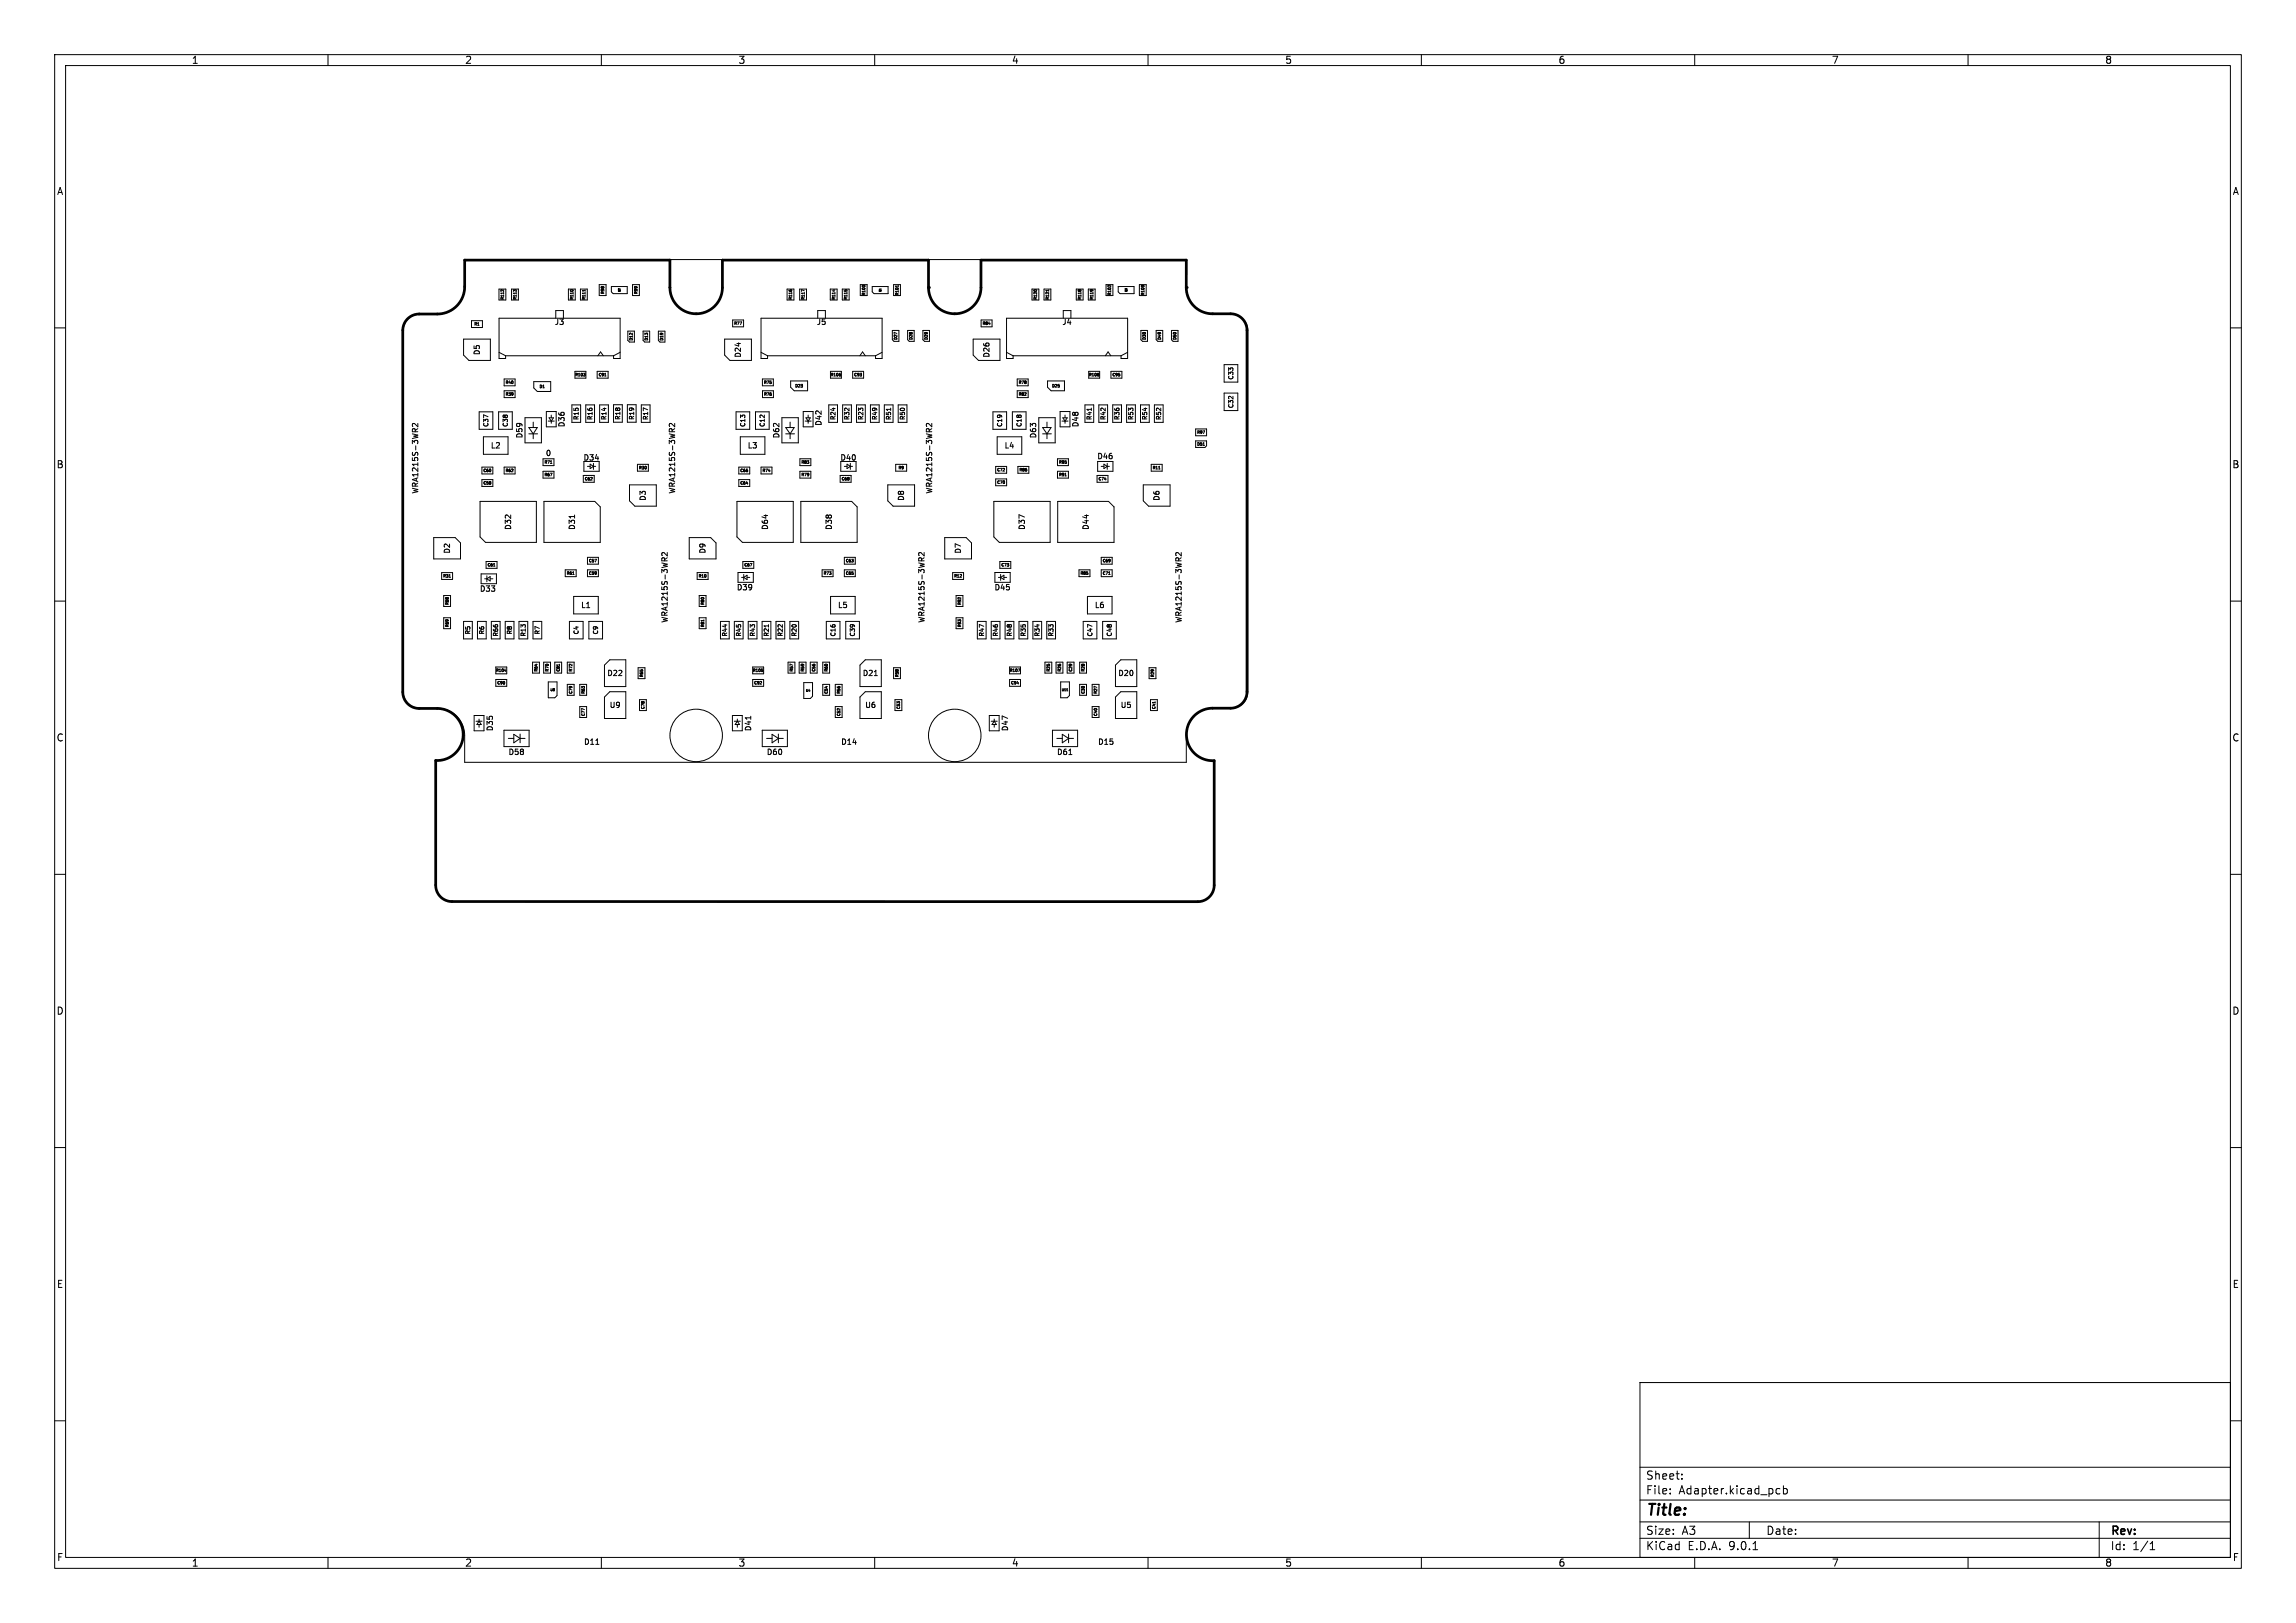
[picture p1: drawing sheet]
<svg xmlns="http://www.w3.org/2000/svg" width="420mm" height="297mm" viewBox="0 0 420 297" stroke-linecap="round" stroke-linejoin="round" font-family="sans-serif">
<defs><g id="words">
<text font-size="2.8" x="301" y="277.9">Title:</text>
<g font-size="2.1">
<text x="301" y="273.7">File:</text>
<text x="301" y="271">Sheet:</text>
<text x="307.1" y="273.7">Adapter.kicad_pcb</text>
<text x="301" y="281.1">Size:</text>
<text x="307.6" y="281.1">A3</text>
<text x="323" y="281.1">Date:</text>
<text x="386" y="281.3">Rev:</text>
<text x="301" y="283.9">KiCad</text>
<text x="308.7" y="283.9">E.D.A.</text>
<text x="316.3" y="283.9">9.0.1</text>
<text x="386" y="283.9">Id:</text>
<text x="390.1" y="283.9">1/1</text>
</g>
<g font-size="1.8">
<text x="35" y="11.9">1</text>
<text x="85" y="11.9">2</text>
<text x="135" y="11.9">3</text>
<text x="185" y="11.9">4</text>
<text x="235" y="11.9">5</text>
<text x="285" y="11.9">6</text>
<text x="335" y="11.9">7</text>
<text x="385" y="11.9">8</text>
<text x="10.3" y="35.9">A</text>
<text x="408.3" y="35.9">A</text>
<text x="10.3" y="85.9">B</text>
<text x="408.2" y="85.9">B</text>
<text x="10.3" y="135.9">C</text>
<text x="408.2" y="135.9">C</text>
<text x="10.3" y="185.9">D</text>
<text x="408.2" y="185.9">D</text>
<text x="10.3" y="235.9">E</text>
<text x="408.3" y="235.9">E</text>
<text x="10.3" y="285.9">F</text>
<text x="35" y="286.9">1</text>
<text x="85" y="286.9">2</text>
<text x="135" y="286.9">3</text>
<text x="185" y="286.9">4</text>
<text x="235" y="286.9">5</text>
<text x="285" y="286.9">6</text>
<text x="335" y="286.9">7</text>
<text x="385" y="286.9">8</text>
<text x="408.3" y="285.9">F</text>
</g>
<g font-size="1.4">
<text x="101.4" y="59.7">J3</text>
<text x="149.3" y="59.7">J5</text>
<text x="194.2" y="59.7">J4</text>
<text x="88" y="65.1" transform="rotate(-90 88 65.1)">D5</text>
<text x="135.7" y="65.6" transform="rotate(-90 135.7 65.6)">D24</text>
<text x="181.2" y="65.6" transform="rotate(-90 181.2 65.6)">D26</text>
<text x="89.7" y="82.3">L2</text>
<text x="95.8" y="80.3" transform="rotate(-90 95.8 80.3)">D59</text>
<text x="99.7" y="83.7">0</text>
<text x="103.5" y="78.3" transform="rotate(-90 103.5 78.3)">D36</text>
<text x="136.7" y="82.3">L3</text>
<text x="142.8" y="80.3" transform="rotate(-90 142.8 80.3)">D62</text>
<text x="150.5" y="78" transform="rotate(-90 150.5 78)">D42</text>
<text x="183.7" y="82.3">L4</text>
<text x="189.7" y="80.3" transform="rotate(-90 189.7 80.3)">D63</text>
<text x="197.5" y="78.3" transform="rotate(-90 197.5 78.3)">D48</text>
<text x="106.6" y="84.5">D34</text>
<text x="153.6" y="84.5">D40</text>
<text x="200.6" y="84.2">D46</text>
<text x="76.7" y="90.5" transform="rotate(-90 76.7 90.5)">WRA1215S-3WR2</text>
<text x="118.3" y="91.8" transform="rotate(-90 118.3 91.8)">D3</text>
<text x="123.7" y="90.5" transform="rotate(-90 123.7 90.5)">WRA1215S-3WR2</text>
<text x="165.6" y="91.8" transform="rotate(-90 165.6 91.8)">D8</text>
<text x="170.7" y="90.5" transform="rotate(-90 170.7 90.5)">WRA1215S-3WR2</text>
<text x="212.3" y="91.8" transform="rotate(-90 212.3 91.8)">D6</text>
<text x="82.5" y="101.4" transform="rotate(-90 82.5 101.4)">D2</text>
<text x="93.7" y="97.1" transform="rotate(-90 93.7 97.1)">D32</text>
<text x="105.4" y="97.1" transform="rotate(-90 105.4 97.1)">D31</text>
<text x="129.2" y="101.4" transform="rotate(-90 129.2 101.4)">D9</text>
<text x="140.7" y="97.1" transform="rotate(-90 140.7 97.1)">D64</text>
<text x="152.4" y="97.1" transform="rotate(-90 152.4 97.1)">D38</text>
<text x="176" y="101.4" transform="rotate(-90 176 101.4)">D7</text>
<text x="187.7" y="97.1" transform="rotate(-90 187.7 97.1)">D37</text>
<text x="199.4" y="97.1" transform="rotate(-90 199.4 97.1)">D44</text>
<text x="87.7" y="108.5">D33</text>
<text x="106.2" y="111.5">L1</text>
<text x="134.7" y="108.2">D39</text>
<text x="153.2" y="111.5">L5</text>
<text x="181.8" y="108.2">D45</text>
<text x="200.2" y="111.5">L6</text>
<text x="122.3" y="114.1" transform="rotate(-90 122.3 114.1)">WRA1215S-3WR2</text>
<text x="169.3" y="114.1" transform="rotate(-90 169.3 114.1)">WRA1215S-3WR2</text>
<text x="216.3" y="114.1" transform="rotate(-90 216.3 114.1)">WRA1215S-3WR2</text>
<text x="111" y="123.9">D22</text>
<text x="157.7" y="123.9">D21</text>
<text x="204.4" y="123.9">D20</text>
<text x="111.4" y="129.7">U9</text>
<text x="158.2" y="129.7">U6</text>
<text x="204.9" y="129.7">U5</text>
<text x="90.4" y="133.9" transform="rotate(-90 90.4 133.9)">D35</text>
<text x="106.7" y="136.5">D11</text>
<text x="137.6" y="133.9" transform="rotate(-90 137.6 133.9)">D41</text>
<text x="153.8" y="136.5">D14</text>
<text x="184.6" y="133.9" transform="rotate(-90 184.6 133.9)">D47</text>
<text x="200.8" y="136.5">D15</text>
<text x="92.9" y="138.4">D58</text>
<text x="140.2" y="138.4">D60</text>
<text x="193.2" y="138.4">D61</text>
</g>
<g font-size="1.1">
<text x="225.8" y="69.6" transform="rotate(-90 225.8 69.6)">C33</text>
<text x="106" y="77" transform="rotate(-90 106 77)">R15</text>
<text x="108.5" y="77" transform="rotate(-90 108.5 77)">R16</text>
<text x="111.1" y="77" transform="rotate(-90 111.1 77)">R14</text>
<text x="113.6" y="76.9" transform="rotate(-90 113.6 76.9)">R18</text>
<text x="116.1" y="76.9" transform="rotate(-90 116.1 76.9)">R19</text>
<text x="118.7" y="77" transform="rotate(-90 118.7 77)">R17</text>
<text x="153" y="77" transform="rotate(-90 153 77)">R24</text>
<text x="155.5" y="77" transform="rotate(-90 155.5 77)">R32</text>
<text x="158.1" y="77" transform="rotate(-90 158.1 77)">R23</text>
<text x="160.6" y="77" transform="rotate(-90 160.6 77)">R49</text>
<text x="163.1" y="77" transform="rotate(-90 163.1 77)">R51</text>
<text x="165.7" y="77" transform="rotate(-90 165.7 77)">R50</text>
<text x="199.8" y="77" transform="rotate(-90 199.8 77)">R41</text>
<text x="202.4" y="77" transform="rotate(-90 202.4 77)">R42</text>
<text x="204.9" y="77" transform="rotate(-90 204.9 77)">R36</text>
<text x="207.5" y="77" transform="rotate(-90 207.5 77)">R53</text>
<text x="210" y="77" transform="rotate(-90 210 77)">R54</text>
<text x="212.5" y="77" transform="rotate(-90 212.5 77)">R52</text>
<text x="225.8" y="74.8" transform="rotate(-90 225.8 74.8)">C32</text>
<text x="89.5" y="78.2" transform="rotate(-90 89.5 78.2)">C37</text>
<text x="93" y="78.2" transform="rotate(-90 93 78.2)">C38</text>
<text x="136.5" y="78.2" transform="rotate(-90 136.5 78.2)">C13</text>
<text x="140" y="78.2" transform="rotate(-90 140 78.2)">C12</text>
<text x="183.5" y="78.2" transform="rotate(-90 183.5 78.2)">C19</text>
<text x="187" y="78.2" transform="rotate(-90 187 78.2)">C18</text>
<text x="86.2" y="116.2" transform="rotate(-90 86.2 116.2)">R5</text>
<text x="88.7" y="116.2" transform="rotate(-90 88.7 116.2)">R6</text>
<text x="91.3" y="116.6" transform="rotate(-90 91.3 116.6)">R66</text>
<text x="93.8" y="116.2" transform="rotate(-90 93.8 116.2)">R8</text>
<text x="96.3" y="116.6" transform="rotate(-90 96.3 116.6)">R13</text>
<text x="98.9" y="116.2" transform="rotate(-90 98.9 116.2)">R7</text>
<text x="106" y="116.2" transform="rotate(-90 106 116.2)">C4</text>
<text x="109.5" y="116.2" transform="rotate(-90 109.5 116.2)">C9</text>
<text x="133.2" y="116.6" transform="rotate(-90 133.2 116.6)">R44</text>
<text x="135.7" y="116.6" transform="rotate(-90 135.7 116.6)">R45</text>
<text x="138.2" y="116.6" transform="rotate(-90 138.2 116.6)">R43</text>
<text x="140.8" y="116.6" transform="rotate(-90 140.8 116.6)">R21</text>
<text x="143.3" y="116.6" transform="rotate(-90 143.3 116.6)">R22</text>
<text x="145.9" y="116.6" transform="rotate(-90 145.9 116.6)">R20</text>
<text x="153" y="116.6" transform="rotate(-90 153 116.6)">C16</text>
<text x="156.5" y="116.6" transform="rotate(-90 156.5 116.6)">C39</text>
<text x="180.2" y="116.6" transform="rotate(-90 180.2 116.6)">R47</text>
<text x="182.7" y="116.6" transform="rotate(-90 182.7 116.6)">R46</text>
<text x="185.2" y="116.6" transform="rotate(-90 185.2 116.6)">R48</text>
<text x="187.8" y="116.6" transform="rotate(-90 187.8 116.6)">R35</text>
<text x="190.3" y="116.6" transform="rotate(-90 190.3 116.6)">R34</text>
<text x="192.9" y="116.6" transform="rotate(-90 192.9 116.6)">R33</text>
<text x="200" y="116.6" transform="rotate(-90 200 116.6)">C47</text>
<text x="203.5" y="116.6" transform="rotate(-90 203.5 116.6)">C48</text>
</g>
<g font-size=".7">
<text x="110.6" y="53.9" transform="rotate(-90 110.6 53.9)">R98</text>
<text x="116.7" y="53.9" transform="rotate(-90 116.7 53.9)">R99</text>
<text x="86.7" y="59.7">R1</text>
<text x="92.3" y="54.9" transform="rotate(-90 92.3 54.9)">R112</text>
<text x="94.6" y="54.9" transform="rotate(-90 94.6 54.9)">R113</text>
<text x="105" y="54.9" transform="rotate(-90 105 54.9)">R110</text>
<text x="107.2" y="54.9" transform="rotate(-90 107.2 54.9)">R111</text>
<text x="134.2" y="59.6">R77</text>
<text x="145" y="54.9" transform="rotate(-90 145 54.9)">R116</text>
<text x="147.3" y="54.9" transform="rotate(-90 147.3 54.9)">R117</text>
<text x="152.9" y="54.9" transform="rotate(-90 152.9 54.9)">R114</text>
<text x="155.1" y="54.9" transform="rotate(-90 155.1 54.9)">R115</text>
<text x="158.4" y="54.1" transform="rotate(-90 158.4 54.1)">R100</text>
<text x="164.5" y="54.1" transform="rotate(-90 164.5 54.1)">R101</text>
<text x="179.7" y="59.6">R84</text>
<text x="189.8" y="54.9" transform="rotate(-90 189.8 54.9)">R120</text>
<text x="192" y="54.9" transform="rotate(-90 192 54.9)">R121</text>
<text x="197.9" y="54.9" transform="rotate(-90 197.9 54.9)">R118</text>
<text x="200.1" y="54.9" transform="rotate(-90 200.1 54.9)">R119</text>
<text x="203.3" y="54.1" transform="rotate(-90 203.3 54.1)">R102</text>
<text x="209.4" y="54.1" transform="rotate(-90 209.4 54.1)">R109</text>
<text x="115.8" y="62.4" transform="rotate(-90 115.8 62.4)">D12</text>
<text x="118.6" y="62.4" transform="rotate(-90 118.6 62.4)">D13</text>
<text x="121.4" y="62.4" transform="rotate(-90 121.4 62.4)">D19</text>
<text x="164.2" y="62.3" transform="rotate(-90 164.2 62.3)">D27</text>
<text x="167" y="62.3" transform="rotate(-90 167 62.3)">D28</text>
<text x="169.8" y="62.3" transform="rotate(-90 169.8 62.3)">D29</text>
<text x="209.7" y="62.3" transform="rotate(-90 209.7 62.3)">D30</text>
<text x="212.5" y="62.3" transform="rotate(-90 212.5 62.3)">D49</text>
<text x="215.3" y="62.3" transform="rotate(-90 215.3 62.3)">D50</text>
<text x="92.4" y="70.3">R40</text>
<text x="98.6" y="71.1">D1</text>
<text x="105.1" y="69">R103</text>
<text x="109.4" y="69">C91</text>
<text x="139.7" y="70.3">R75</text>
<text x="145.4" y="71">D23</text>
<text x="151.9" y="69">R106</text>
<text x="156.2" y="69">C93</text>
<text x="186.3" y="70.3">R78</text>
<text x="192.4" y="71">D25</text>
<text x="199.1" y="69">R108</text>
<text x="203.4" y="69">C95</text>
<text x="92.4" y="72.5">R39</text>
<text x="139.7" y="72.5">R76</text>
<text x="186.3" y="72.5">R82</text>
<text x="218.9" y="81.7">D51</text>
<text x="218.9" y="79.5">R97</text>
<text x="88.4" y="88.8">C58</text>
<text x="88.4" y="86.5">C60</text>
<text x="92.4" y="86.5">R62</text>
<text x="99.5" y="87.2">R67</text>
<text x="99.5" y="85">R71</text>
<text x="106.9" y="88">C62</text>
<text x="116.8" y="86">R30</text>
<text x="135.3" y="86.5">C66</text>
<text x="135.3" y="88.8">C64</text>
<text x="139.4" y="86.5">R74</text>
<text x="146.5" y="85">R83</text>
<text x="146.5" y="87.2">R79</text>
<text x="153.9" y="88">C68</text>
<text x="164.3" y="86">R9</text>
<text x="182.3" y="86.3">C72</text>
<text x="182.3" y="88.6">C70</text>
<text x="186.4" y="86.3">R86</text>
<text x="193.6" y="85">R95</text>
<text x="193.6" y="87.2">R91</text>
<text x="200.9" y="88">C74</text>
<text x="210.8" y="86">R11</text>
<text x="81" y="105.8">R31</text>
<text x="89.1" y="103.7">C61</text>
<text x="103.6" y="105.3">R61</text>
<text x="107.7" y="105.3">C59</text>
<text x="107.7" y="103">C57</text>
<text x="127.7" y="105.8">R10</text>
<text x="136.1" y="103.7">C67</text>
<text x="150.6" y="105.3">R73</text>
<text x="154.7" y="105.3">C65</text>
<text x="154.7" y="103">C63</text>
<text x="174.5" y="105.8">R12</text>
<text x="183.1" y="103.7">C73</text>
<text x="197.6" y="105.3">R85</text>
<text x="201.6" y="103">C69</text>
<text x="201.6" y="105.3">C71</text>
<text x="82.2" y="110.8" transform="rotate(-90 82.2 110.8)">R68</text>
<text x="128.9" y="110.8" transform="rotate(-90 128.9 110.8)">R80</text>
<text x="175.9" y="110.8" transform="rotate(-90 175.9 110.8)">R92</text>
<text x="82.2" y="114.8" transform="rotate(-90 82.2 114.8)">R69</text>
<text x="128.9" y="114.8" transform="rotate(-90 128.9 114.8)">R81</text>
<text x="175.9" y="114.8" transform="rotate(-90 175.9 114.8)">R93</text>
<text x="90.7" y="123.1">R104</text>
<text x="90.9" y="125.3">C90</text>
<text x="98.4" y="123" transform="rotate(-90 98.4 123)">R64</text>
<text x="100.4" y="123" transform="rotate(-90 100.4 123)">R70</text>
<text x="102.5" y="123" transform="rotate(-90 102.5 123)">C81</text>
<text x="104.8" y="123" transform="rotate(-90 104.8 123)">R72</text>
<text x="117.7" y="124" transform="rotate(-90 117.7 124)">R65</text>
<text x="137.6" y="123.1">R105</text>
<text x="137.9" y="125.3">C92</text>
<text x="145.1" y="123" transform="rotate(-90 145.1 123)">R57</text>
<text x="147.2" y="123" transform="rotate(-90 147.2 123)">R59</text>
<text x="149.2" y="123" transform="rotate(-90 149.2 123)">C56</text>
<text x="151.5" y="123" transform="rotate(-90 151.5 123)">R60</text>
<text x="164.5" y="124" transform="rotate(-90 164.5 124)">R58</text>
<text x="184.6" y="123.1">R107</text>
<text x="184.9" y="125.3">C94</text>
<text x="192.1" y="123" transform="rotate(-90 192.1 123)">R25</text>
<text x="194.2" y="123" transform="rotate(-90 194.2 123)">R26</text>
<text x="196.2" y="123" transform="rotate(-90 196.2 123)">C29</text>
<text x="198.5" y="123" transform="rotate(-90 198.5 123)">R28</text>
<text x="211.2" y="124" transform="rotate(-90 211.2 124)">R29</text>
<text x="104.8" y="127" transform="rotate(-90 104.8 127)">C79</text>
<text x="107" y="131.1" transform="rotate(-90 107 131.1)">C77</text>
<text x="107" y="127" transform="rotate(-90 107 127)">R63</text>
<text x="118" y="129.8" transform="rotate(-90 118 129.8)">C78</text>
<text x="151.5" y="127" transform="rotate(-90 151.5 127)">C54</text>
<text x="153.8" y="131.1" transform="rotate(-90 153.8 131.1)">C52</text>
<text x="153.8" y="127" transform="rotate(-90 153.8 127)">R56</text>
<text x="164.7" y="129.8" transform="rotate(-90 164.7 129.8)">C53</text>
<text x="198.5" y="127" transform="rotate(-90 198.5 127)">C30</text>
<text x="200.8" y="131.1" transform="rotate(-90 200.8 131.1)">C40</text>
<text x="200.8" y="127" transform="rotate(-90 200.8 127)">R27</text>
<text x="211.4" y="129.8" transform="rotate(-90 211.4 129.8)">C41</text>
</g>
<g font-size=".6">
<text x="100.6" y="126.5">U8</text>
<text x="147.4" y="126.7">U4</text>
<text x="194.2" y="126.5">U11</text>
</g>
<g font-size=".4">
<text x="113.5" y="53.4" transform="rotate(-90 113.5 53.4)">Q2</text>
<text x="161.2" y="53.4" transform="rotate(-90 161.2 53.4)">Q1</text>
<text x="206.2" y="53.4" transform="rotate(-90 206.2 53.4)">Q3</text>
</g>
</g></defs>
<g fill="none" stroke="#000" stroke-width=".18">
<path d="M10 10h400v277h-400zM12 12h396v273h-396zM60 10v2M110 10v2M160 10v2M210 10v2M260 10v2M310 10v2M360 10v2M85 47.5h132v5a5 5 0 0 0 5 5h3.2a3 3 0 0 1 3 3v66.1a3 3 0 0 1-3 3h-3.2a5 5 0 0 0-5 5v4.9h-132v-4.9a5 5 0 0 0-5-5h-3.3a3 3 0 0 1-2.9-3l-.1-66.1a3 3 0 0 1 3-3h3.3a5 5 0 0 0 5-5zM86.2 58.7h2v1.2h-2zM91.3 52.9h1.2v2h-1.2z"/>
<path d="M92.1 53v.3l-.3-.2h-.1M93.6 52.9h1.2v2h-1.2zM94.1 53.2l-.2-.2v.3M94.2 53.1h.2M101.7 58.2v-1.4h1.4v1.4M104 52.9h1.2v2h-1.2zM104.4 53.1h.3M106.2 52.9h1.2v2h-1.2zM107 53v.3M109.6 52.1h1.3v2h-1.3zM111.8 52.4h2.9v1.3h-2.5l-.4-.3zM115.7 52.1h1.3v2h-1.3z"/>
<path d="M134 58.6h2v1.2h-2zM144 52.9h1.2v2h-1.2zM144.6 53.1h.2M146.3 52.9h1.2v2h-1.2zM147.1 53.2l-.5-.2v.3M149.6 58.2v-1.4h1.4v1.4M151.9 52.9h1.2v2h-1.2zM152.6 53v.3M154.1 52.9h1.2v2h-1.2zM154.4 53.1v.2M154.6 53.1h.3M157.4 52.1h1.2v2h-1.2z"/>
<path d="M157.8 52.2h.3M159.5 52.4h2.9v1.3h-2.5l-.4-.3zM163.5 52.1h1.2v2h-1.2zM164.3 52.2v.3M179.5 58.6h2v1.2h-2zM188.8 52.9h1.2v2h-1.2zM189.2 53.1h.3M191 52.9h1.2v2h-1.2zM191.8 53v.3M194.5 58.2v-1.4h1.4v1.4M196.9 52.9h1.2v2h-1.2zM197.3 53h.1"/>
<path d="M197.3 53v.1M197.3 53l.1 .1M197.5 53.1h.2M199.1 52.9h1.2v2h-1.2zM199.6 53l.1 .1M199.7 53.1h.1M199.7 53l-.2 .1M199.7 53l.2 .1M202.3 52.1h1.3v2h-1.3zM203.2 52.2v.3l-.3-.3-.2 .1M204.5 52.4h2.9v1.3h-2.5l-.4-.3zM208.4 52.1h1.3v2h-1.3z"/>
<path d="M209 52.2h.1M209 52.2l.1 .1M209.1 52.2l-.3 .1M209.1 52.2l.1 .1M10 60h2M75.5 78.5h.4M76.4 78.4l-.4 .4M76.4 77.5v.6l-.7-.6-.3 .2 .1 .4M84.8 62.1h4.9v3.9h-3.9l-1-1zM87.7 75.4h2.4v3.2h-2.4zM88.4 79.9h4.5v3.2h-4.5zM91.2 75.4h2.5v3.2h-2.5z"/>
<path d="M91.3 64.5l1.2 .6M92.2 71.5h2v1.3h-2zM92.2 69.4h2v1.2h-2zM92.5 65.1v.5h-1.2v-7.4h22.1v7.4h-1.2v-.5M92.5 65.1h19.7M96 76.4h3v4.6h-3zM96.7 79.4h1.6M96.7 78.2h1.6l-.8 1.2zM97.5 77.2v1M97.5 79.4v.9M97.6 69.8h3.1v1.8h-2.4l-.7-.6zM99.9 75.3h1.8v2.8h-1.8z"/>
<path d="M100.3 77.1h1.1M100.4 76.5h.8l-.4 .6zM100.8 76v.5M100.8 77.1v.4M104.6 74.1h1.6v3.2h-1.6zM105.2 68h2v1.2h-2zM106.7 68.3h.3l-.1 .2M107 68.5v.3M107.1 74.1h1.6v3.2h-1.6zM109.2 68h2v1.2h-2zM109.4 65.1l.5-.7 .5 .7M109.7 74.1h1.6v3.2h-1.6z"/>
<path d="M110.6 68.8h.3M112.2 74.1h1.6v3.2h-1.6zM113.4 64.5l-1.2 .6M114.8 74.1h1.6v3.2h-1.6zM114.8 60.6h1.2v2h-.9l-.3-.3zM117.3 74.1h1.6v3.2h-1.6zM117.6 60.6h1.2v2h-.9l-.3-.3zM120.4 60.6h1.2v2h-.9l-.3-.3zM122.5 78.5h.3M123.4 77.5v.6l-.7-.6-.3 .2 .1 .4M123.4 78.4l-.5 .4M132.6 62.1h4.9v3.9h-4l-.9-1z"/>
<path d="M134.6 75.4h2.5v3.2h-2.5zM135.4 79.9h4.5v3.2h-4.5zM138.2 75.4h2.5v3.2h-2.5zM139.2 64.5l1.2 .6M139.5 69.4h2v1.2h-2zM139.5 71.5h2v1.3h-2zM140.4 65.1v.5h-1.2v-7.4h22.2v7.4h-1.2v-.5M140.4 65.1h19.8M143 76.4h3v4.6h-3zM143.7 79.4h1.6M143.7 78.2h1.6l-.8 1.2zM144.5 77.2v1"/>
<path d="M144.5 79.4v.9M144.6 69.7h3.1v1.8h-2.4l-.7-.6zM146.9 75.3h1.8v2.8h-1.8zM147.3 77.1h1.1M147.4 76.5h.8l-.4 .6zM147.8 76v.5M147.8 77.1v.4M151.6 74.1h1.6v3.2h-1.6zM151.9 68h2v1.2h-2zM153.8 68.5v.3M154.1 74.1h1.6v3.2h-1.6zM156 68h2v1.2h-2z"/>
<path d="M156.7 74.1h1.6v3.2h-1.6zM157.3 65.1l.5-.7 .5 .7M159.2 74.1h1.6v3.2h-1.6zM161.4 64.5l-1.2 .6M161.8 74.1h1.6v3.2h-1.6zM162.9 74.7v.4M163.2 60.5h1.2v2h-.9l-.3-.3zM164.3 74.1h1.6v3.2h-1.6zM166 60.5h1.2v2h-.9l-.3-.3zM168.8 60.5h1.2v2h-.9l-.3-.3zM169.5 78.5h.4M170.4 77.5v.6l-.7-.6-.3 .2 .1 .4"/>
<path d="M170.4 78.4l-.4 .4M178 62.1h4.9v3.9h-3.9l-1-1zM181.6 75.4h2.5v3.2h-2.5zM182.4 79.9h4.5v3.2h-4.5zM184.1 64.5l1.2 .6M185.2 75.4h2.5v3.2h-2.5zM185.3 65.1v.5h-1.2v-7.4h22.2v7.4h-1.2v-.5M185.3 65.1h19.8M186.1 71.5h2v1.3h-2zM186.1 69.4h2v1.2h-2zM190 76.4h3v4.6h-3zM190.7 79.4h1.6"/>
<path d="M190.7 78.2h1.6l-.8 1.2zM191.5 77.2v1M191.5 79.4v.9M191.6 69.7h3.1v1.8h-2.4l-.7-.6zM193.9 75.3h1.8v2.8h-1.8zM194.3 77.1h1.1M194.4 76.5h.8l-.4 .6zM194.8 76v.5M194.8 77.1v.4M198.5 74.1h1.6v3.2h-1.6zM199.2 68h2v1.2h-2zM199.6 74.7v.4"/>
<path d="M201 68.4h.1M201 68.6v.2M201 74.1h1.6v3.2h-1.6zM201 68.4v.1M202.2 65.1l.5-.7 .5 .7M203.2 68h2v1.2h-2zM203.5 74.1h1.6v3.2h-1.6zM206.1 74.1h1.6v3.2h-1.6zM206.3 64.5l-1.2 .6M208.6 74.1h1.6v3.2h-1.6zM208.7 60.5h1.2v2h-.9l-.3-.3zM211.2 74.1h1.6v3.2h-1.6z"/>
<path d="M211.5 60.5h1.2v2h-.9l-.3-.3zM214.3 60.5h1.2v2h-.9l-.3-.3zM218.7 78.5h2v1.2h-2zM223.9 66.7h2.5v3.2h-2.5zM223.9 71.9h2.5v3.2h-2.5zM408 60h2M79.3 98.4h4l.9 1v2.9h-4.9zM87.8 91.8h10.3v7.5h-9.3l-1-1zM88.2 87.8h2v1.2h-2zM88.2 85.5h2v1.2h-2zM92.2 85.5h2v1.2h-2zM99.3 84h2v1.2h-2z"/>
<path d="M99.3 86.2h2v1.3h-2zM99.5 91.8h9.3l1 1v6.5h-10.3zM100.7 84.8h.3M105.1 94.2v.6M106.7 87h2v1.3h-2zM106.8 84.4h2.8v1.8h-2.8zM107.5 85.3h.5M108 84.9l.6 .4-.6 .4zM108.6 85.3h.4M108.6 84.8v1.1M115.2 88.7h4.9v3.9h-4l-.9-.9zM116.6 85h2v1.2h-2z"/>
<path d="M126.1 98.4h3.9l1 1v2.9h-4.9zM134.8 91.8h10.3v7.5h-9.3l-1-1zM135.1 87.8h2v1.2h-2zM135.1 85.5h2v1.2h-2zM139.2 85.5h2v1.2h-2zM146.3 84h2v1.2h-2zM146.3 86.2h2v1.3h-2zM146.5 91.8h9.3l1 1v6.5h-10.3zM153.7 87h2v1.3h-2zM153.8 84.4h2.8v1.8h-2.8zM154.4 85.3h.5M154.9 84.9l.6 .4-.6 .4z"/>
<path d="M155.5 85.3h.4M155.5 84.8v1.1M162.4 88.7h4.9v3.9h-3.9l-1-.9zM163.8 85h2v1.2h-2zM172.8 98.4h3.9l1 1v2.9h-4.9zM181.8 91.8h10.3v7.5h-9.3l-1-1zM182.1 85.4h2v1.2h-2zM182.1 87.6h2v1.3h-2zM186.2 85.4h2v1.2h-2zM193.4 84h2v1.2h-2zM193.4 86.2h2v1.3h-2zM193.5 91.8h9.3l1 1v6.5h-10.3z"/>
<path d="M194.8 87.1h.3M200.7 87h2v1.3h-2zM200.8 84.4h2.8v1.8h-2.8zM201.4 85.3h.5M201.9 84.9l.6 .4-.6 .4zM202.5 85.3h.4M202.5 84.8v1.1M209.1 88.7h4.9v3.9h-3.9l-1-.9zM210.6 85h2v1.2h-2zM211.9 85.8h.3M218.7 80.7h2v.9l-.3 .3h-1.7zM220.1 81.5h.2"/>
<path d="M10 110h2M80.8 104.8h2v1.2h-2zM81.2 109h1.2v2h-1.2zM81.2 113h1.2v2h-1.2zM82.1 105.6h.3M84.8 113.7h1.6v3.2h-1.6zM87.3 113.7h1.6v3.2h-1.6zM88 105h2.8v1.8h-2.8zM88.7 105.9h.4M88.9 102.8h2v1.2h-2zM89.1 105.4v1.1M89.1 105.9l.6-.4v.8z"/>
<path d="M89.7 105.9h.5M89.9 113.7h1.6v3.2h-1.6zM90.3 103.6h.2M92.4 113.7h1.6v3.2h-1.6zM94.9 113.7h1.6v3.2h-1.6zM97.5 113.7h1.6v3.2h-1.6zM103.4 104.3h2v1.2h-2zM104.2 113.7h2.5v3.2h-2.5zM104.7 105.1h.3M104.9 109.1h4.5v3.2h-4.5zM107.5 104.3h2v1.2h-2zM107.5 102h2v1.2h-2z"/>
<path d="M107.7 113.7h2.5v3.2h-2.5zM121.2 102.1h.3M122.1 101.1v.6l-.8-.6-.2 .2 .1 .4M122.1 102.1l-.5 .3M127.5 104.8h2v1.2h-2zM127.9 109h1.2v2h-1.2zM127.9 113h1.2v2h-1.2zM128.8 113.4v.3M131.8 113.7h1.6v3.2h-1.6zM134.3 113.7h1.6v3.2h-1.6zM135 104.8h2.8v1.8h-2.8zM135.6 105.7h.4"/>
<path d="M135.9 102.8h2v1.2h-2zM136 105.1v1.1M136 105.7l.6-.4v.8zM136.6 105.7h.5M136.9 113.7h1.6v3.2h-1.6zM139.4 113.7h1.6v3.2h-1.6zM140.6 114.3v.5M141.9 113.7h1.6v3.2h-1.6zM144.5 113.7h1.6v3.2h-1.6zM150.4 104.3h2v1.2h-2zM151.1 113.7h2.5v3.2h-2.5zM151.9 109.1h4.5v3.2h-4.5z"/>
<path d="M154.4 102h2v1.2h-2zM154.4 104.3h2v1.2h-2zM154.7 113.7h2.5v3.2h-2.5zM168.1 102.1h.4M169 102.1l-.4 .3M169 101.1v.6l-.7-.6-.3 .2 .1 .4M174.3 104.8h2v1.2h-2zM174.9 109h1.2v2h-1.2zM174.9 113h1.2v2h-1.2zM178.8 113.7h1.6v3.2h-1.6zM181.3 113.7h1.6v3.2h-1.6zM182 104.8h2.8v1.8h-2.8z"/>
<path d="M182.6 105.7h.4M182.9 102.8h2v1.2h-2zM183 105.1v1.1M183 105.7l.6-.4v.8zM183.6 105.7h.5M183.9 113.7h1.6v3.2h-1.6zM186.4 113.7h1.6v3.2h-1.6zM188.9 113.7h1.6v3.2h-1.6zM191.5 113.7h1.6v3.2h-1.6zM197.4 104.3h2v1.2h-2zM198.1 113.7h2.5v3.2h-2.5zM198.9 109.1h4.5v3.2h-4.5z"/>
<path d="M201.4 104.3h2v1.2h-2zM201.4 102h2v1.2h-2zM201.7 113.7h2.5v3.2h-2.5zM202.8 105.1h.3M215.2 102.1h.3M216.1 101.1v.6l-.7-.6-.3 .2 .1 .4M216.1 102.1l-.5 .3M408 110h2M86.7 130.9h1.8v2.8h-1.8zM87.1 132h1.1M87.6 132l.4 .6h-.8zM87.6 131.6v.4"/>
<path d="M87.6 132.6v.5M90.7 124.3h2v1.3h-2zM90.7 122.1h2v1.2h-2zM92.2 133.6h4.6v3h-4.6zM92.3 122.7h.3M93 135.1h1M94 134.4l1.1 .7-1.1 .8zM95.1 135.1h.9M95.1 134.3v1.6M97.4 121.2h1.3v2h-1.3zM99.5 121.2h1.2v2h-1.2zM100.3 124.8h1.6v2.5l-.4 .4h-1.2z"/>
<path d="M101.5 121.2h1.2v2h-1.2zM102.3 121.5v.3M103.8 121.2h1.2v2h-1.2zM103.8 125.2h1.2v2h-1.2zM106.1 125.2h1.2v2h-1.2zM106.1 129.3h1.2v2h-1.2zM109 136.2h.6M111.5 126.6h3v4.9h-3.9v-3.9zM111.5 120.7h3v4.9h-3.9v-3.9zM116.7 122.2h1.3v2h-1.3zM117 128h1.2v2h-1.2zM134 130.9h1.8v2.8h-1.8z"/>
<path d="M134.3 132h1.1M134.9 132l.4 .6h-.8zM134.9 131.6v.4M134.9 132.6v.5M137.3 131.1v.5M137.7 124.3h2v1.3h-2zM137.7 122.1h2v1.2h-2zM139.3 122.4h.2M139.4 133.6h4.6v3h-4.6zM139.5 122.6v.3M139.5 122.9h.1M140.2 135.1h1"/>
<path d="M141.2 134.4l1.2 .7-1.2 .8zM142.4 135.1h.9M142.4 134.3v1.6M144.2 121.2h1.2v2h-1.2zM146.2 121.2h1.2v2h-1.2zM147 124.9h1.6v2.5l-.4 .4h-1.2zM148.2 121.2h1.3v2h-1.3zM150.5 121.2h1.3v2h-1.3zM150.5 125.2h1.3v2h-1.3zM152.8 125.2h1.2v2h-1.2zM152.8 129.3h1.2v2h-1.2zM158.3 126.6h2.9v4.9h-3.9v-3.9z"/>
<path d="M158.3 120.7h2.9v4.9h-3.9v-3.9zM159.9 123.6h.6M163.5 122.2h1.2v2h-1.2zM163.7 128h1.3v2h-1.3zM181 130.9h1.8v2.8h-1.8zM181.3 132h1.1M181.9 132l.4 .6h-.8zM181.9 131.6v.4M181.9 132.6v.5M184.7 124.3h2v1.3h-2zM184.7 122.1h2v1.2h-2zM186.2 122.4h.4l-.2 .5"/>
<path d="M191.1 121.2h1.3v2h-1.3zM192.5 133.6h4.6v3h-4.6zM193.2 121.2h1.2v2h-1.2zM193.3 135.1h1M194 124.8h1.6v2.5l-.4 .4h-1.2zM194.3 134.4l1.2 .7-1.2 .8zM195.1 126.4h.2M195.2 121.2h1.3v2h-1.3zM195.5 134.3v1.6M195.5 135.1h.9M195.5 138.1h.6M197.5 121.2h1.2v2h-1.2z"/>
<path d="M197.5 125.2h1.2v2h-1.2zM199.8 125.2h1.2v2h-1.2zM199.8 129.3h1.2v2h-1.2zM205 126.6h2.9v4.9h-3.9v-3.9zM205 120.7h2.9v4.9h-3.9v-3.9zM210.2 122.2h1.2v2h-1.2zM210.4 128h1.3v2h-1.3zM211.3 128.4v.3M10 160h2M408 160h2M10 210h2M408 210h2"/>
<path d="M300 253h108v32h-108zM10 260h2M300 278.5h108M300 274.5h108M300 268.5h108M305.5 273.2v.2M305.5 272.5v.1M307.7 270.5v.2M307.7 269.8v.1M320 278.5v3M325 273.3h.6M325 272.5h.6"/>
<path d="M326.2 272.5l.5-.1 .2 .3v.4l-.1 .2h-.6M326.2 271.9v1.5M384 278.5v6.5M408 260h2M60 285v2M110 285v2M160 285v2M210 285v2M260 285v2M300 281.5h108M310 285v2M320.7 283.6h.8"/>
<path d="M360 285v2M393.3 283.6h.9M393.3 282.5l.4-.4v1.5"/>
<circle cx="127.3" cy="134.6" r="4.8"/>
<circle cx="174.6" cy="134.6" r="4.8"/>
</g>
<path d="M85 47.6h37.5v5a4.8 4.8 0 0 0 4.8 4.8 4.8 4.8 0 0 0 4.8-4.8v-5h37.7v5a4.8 4.8 0 0 0 4.8 4.8 4.8 4.8 0 0 0 4.8-4.8v-5h37.6v5a4.8 4.8 0 0 0 4.8 4.8h3.3a3 3 0 0 1 3 3v66.2a3 3 0 0 1-3 3h-3.3a4.8 4.8 0 0 0-4.8 5 4.8 4.8 0 0 0 5.1 4.6v22.8a3 3 0 0 1-3 3h-136.4a2.98 2.98 0 0 1-3-3v-22.8a4.8 4.8 0 0 0 5-4.7 4.8 4.8 0 0 0-4.7-4.9h-3.3a3 3 0 0 1-3-3v-66.1a3 3 0 0 1 3-3h3.3a5 5 0 0 0 5-5zM122.5 52.6h.1" fill="none" stroke="#000" stroke-width=".5"/>
<g fill="#000">
<circle cx="169.8" cy="52.6" r=".25"/>
<circle cx="217" cy="52.6" r=".25"/>
</g>
<use href="#words"/>
</svg>
